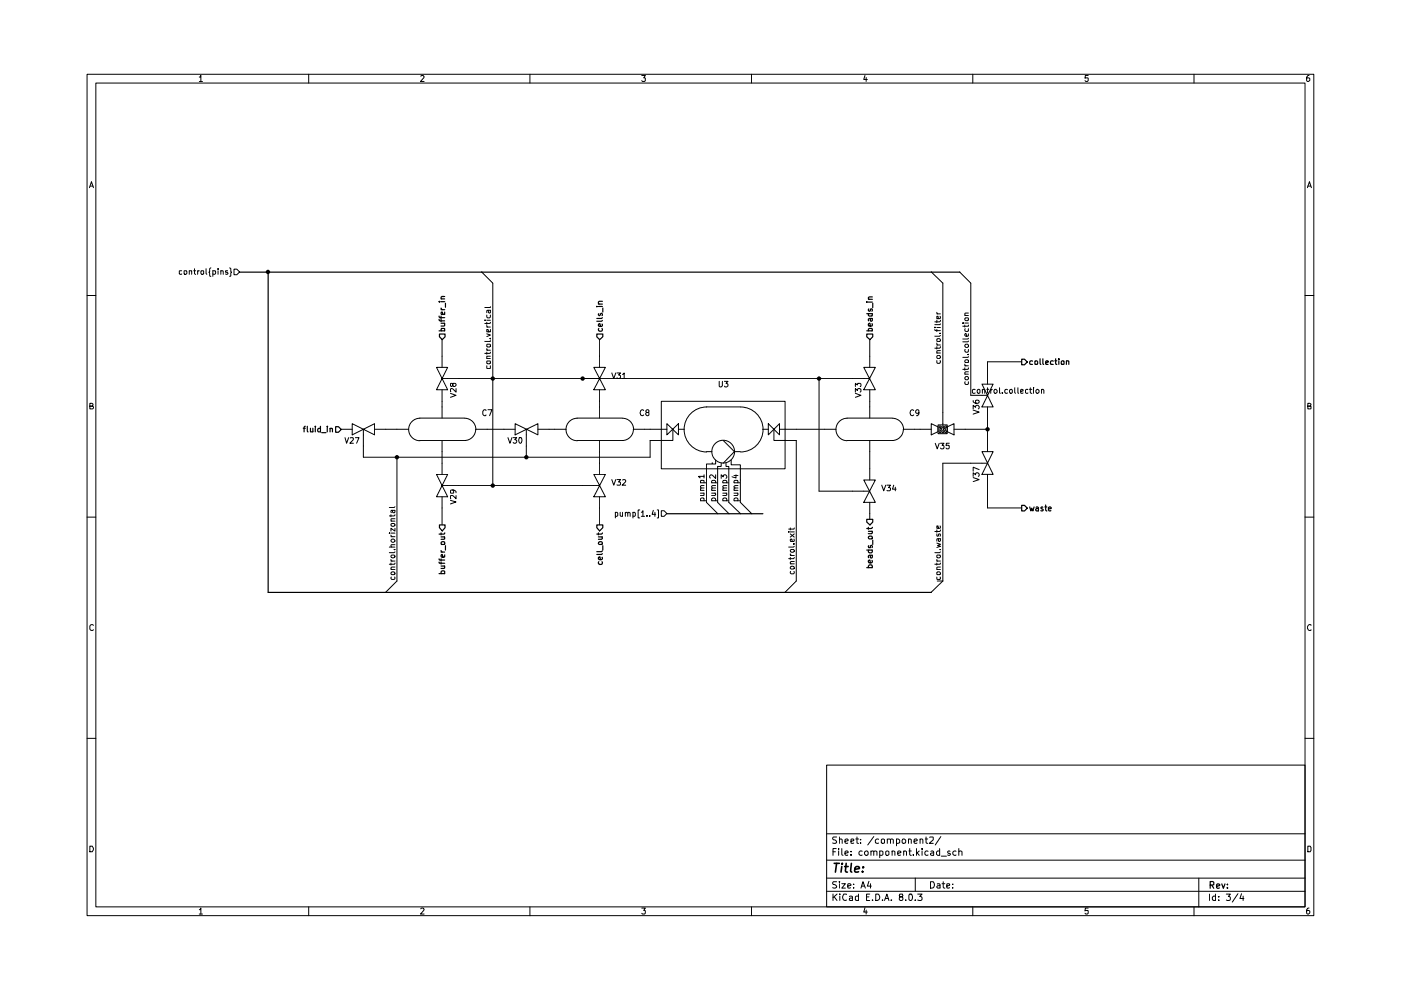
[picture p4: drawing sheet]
<svg xmlns="http://www.w3.org/2000/svg" width="297mm" height="210mm" viewBox="0 0 297 210" stroke-linecap="round" stroke-linejoin="round" font-family="sans-serif">
<g fill="none" stroke="#000" stroke-width=".21">
<path d="M18.5 15.7h260.1v178.4h-260.1zM20.3 17.6h256.4v174.7h-256.4zM42.2 16.3h.2l.2-.3v1.3M42.2 17.3h.7M65.4 15.7v1.9M89.2 16.2l.5-.2 .2 .3-.7 1h.7M112.4 15.7v1.9M136.1 16h.7l-.3 .5 .3 .1v.5l-.1 .2h-.5l-.1-.2M159.3 15.7v1.9M183.4 16l-.3 .8h.8M183.6 16.4v.9M206.2 15.7v1.9"/>
<path d="M230.7 16h-.6l-.1 .6 .6-.1 .1 .6-.2 .2h-.3l-.2-.2M253.2 15.7v1.9M277.5 16l-.3 .1-.2 .2v.8l.5 .2 .2-.3v-.3l-.2-.2h-.4l-.1 .2M19 39.8l.4-1.3 .4 1.3M19.1 39.5h.6M277.2 39.8l.4-1.3 .4 1.3M277.3 39.5h.6M18.5 62.7h1.8M276.7 62.7h1.9M19 86.1l.6-.1v-.4l-.6-.1v1.2h.6l.2-.4-.3-.2M137.8 91h3.6M140.2 85.1h26.3v14.3h-26.3z"/>
<path d="M141.4 89.8l2.4 2.4v-2.4l-2.4 2.4zM142.7 91v2.4h-4.9M143.8 91h1.2M149.8 95.8h1.2M151 98.2h.1M151.7 97.5v.9h-1.9v3.4M152.9 98.2v.7h-.8v2.9M153.3 93.4l2.4 2.4M153.9 98.2v.7h.6v2.9M155 97.5v1.1h2v3.2M155.7 95.8h1.3M155.7 95.8l-2.4 2.4"/>
<path d="M157 86.3h-7.2a4.8 4.8 0 0 0-4.8 4.8 4.8 4.8 0 0 0 4.8 4.7M157 86.3a4.8 4.8 0 0 1 4.8 4.8 4.8 4.8 0 0 1-4.8 4.7M161.7 91h1.2M162.9 89.8l2.4 2.4v-2.4l-2.4 2.4zM164.1 91v2.4h4.7M165.3 91h3.5M277.3 86.1h.4l.3-.2-.1-.3-.6-.1v1.2h.6l.1-.5-.3-.1M18.5 109.6h1.8M82.5 113h.1M82.5 116h1.2M82.9 118.6l.2 .4M82.9 117.9l.2-.2h.5l.1 .3-.2 .3h-.4z"/>
<path d="M82.9 114.6l.2-.3h.4l.2 .4-.2 .3h-.4zM82.9 113.5l.2 .3M82.9 111.2l.2-.2h.5l.1 .3-.2 .3h-.4zM82.9 109.1v.5M82.9 119.4v.4M82.9 119h.8M82.9 113.8h.8M82.9 113h.8M82.9 110.5h.8M83.2 108.2l.1 .5h.4v-.5M83.6 116.5h.1M83.7 119.4v.2h-1.2"/>
<path d="M83.7 117l-.1 .2h-1.1M83.7 115.5h-.7l-.1 .3 .2 .2M83.7 112v.6l-.8-.6v.6M83.7 110h-.7l-.1 .3 .2 .2M83.7 109.1l-.1 .3h-1.1M83.7 108.2h-.7v.5M83.7 107.4l-.1 .2h-1.1M276.7 109.6h1.9M19.8 132.6l-.3-.2-.5 .4v.5l.2 .3 .4 .1 .2-.2M82.9 120.7h.8M83 122.3l-.1 .4 .2 .2h.5l.1-.2v-.4M83 121.3l.5-.1 .2 .5-.1 .1h-.5l-.2-.1z"/>
<path d="M83.7 120.2h-.6l-.2 .2 .2 .3M278 132.6l-.2-.2a.64 .64 0 0 0-.6 .7 .64 .64 0 0 0 .6 .6l.2-.2M18.5 156.5h1.8M276.7 156.5h1.9M19 179.4h.6l.1 .3 .1 .4-.2 .5h-.6zM175.3 162.2h101.4v30.1h-101.4zM175.3 176.8h101.4M177.3 179.9h-.7v1.5M177.4 177.5h-.7l-.2 .2 .2 .4h.4l.3 .3-.1 .3h-.8M177.8 179.9v.2M178 178.1l.1-.2 .5 .2v.7M178 177.5v1.3"/>
<path d="M178.5 179.9v1.3l.2 .2M179.2 178.4l.6-.2-.1-.3-.5 .2v.5l.2 .2 .3-.1M180.4 178.4l.6-.2v-.2h-.6v.7h.6M181.4 177.9h.6M181.7 177.5v1.2l.3 .1M182.5 178.7v.1M182.5 178v.1M185.3 177.4l-1.3 1.8M186.3 178a.45 .45 0 0 0-.7 .1l.1 .6h.6M186.9 178.1l.2-.2 .4 .2v.6h-.6zM188.1 178.1l.3-.2 .4 .2v.7M188.1 177.9v.9"/>
<path d="M188.8 178.1l.2-.2 .4 .2v.7M190.1 178a.45 .45 0 0 1 .7 .1l-.1 .6h-.6M190.1 177.9v1.4M191.3 178a.45 .45 0 0 1 .7 .1v.5l-.1 .1a.36 .36 0 0 1-.6-.1zM192.6 178.1l.2-.2 .4 .2v.7M192.6 177.9v.9M192.9 179.9v1.3l.3 .2M193.8 178.4l.7-.2-.2-.3h-.3l-.2 .2v.5l.2 .2 .4-.1M194.3 179.9v1.5M195.1 178.1l.1-.2 .5 .2v.7M195.1 177.9v.9M195.5 179.9v.2"/>
<path d="M196.2 177.9h.5M196.3 177.5v1.1l.4 .2M197.1 177.5h.7l.1 .6-.9 .7h.9M199.2 179.9v1.5M199.5 177.4l-1.2 1.8M203.3 179.9v1.5M277.3 179.4h.5l.2 .3v.6l-.2 .3h-.5zM42.2 192.9h.2l.2-.4v1.3M42.2 193.8h.7M65.4 192.3v1.8M89.2 192.7l.5-.2 .2 .4-.7 .9h.7M112.4 192.3v1.8"/>
<path d="M136.1 192.5h.7l-.3 .5 .3 .1v.5l-.1 .2h-.5l-.1-.2M159.3 192.3v1.8M175.3 189h101.4M175.3 186.2h101.4M175.3 182.4h101.4M176.6 189.6v1.3M176.6 180.6h.5M176.9 190.2l.6 .7M177.4 186.9h-.7l-.2 .3 .2 .3 .4 .1 .3 .3-.1 .3h-.8M177.5 189.6l-.9 .7M177.8 180.4v1M178 186.9v.1"/>
<path d="M178 187.4v.9M178.1 189.6v.1M178.1 190v.9M178.5 187.4h.7l-.7 .9h.7M179.2 180.9l.6-.1-.1-.4-.5 .2v.6l.2 .2 .3-.1M179.5 189.7l-.6-.1a.7 .7 0 0 0-.3 .8 .7 .7 0 0 0 .8 .4h.1M179.7 187.9l.7-.2-.1-.2h-.6v.7h.6M180.1 190.1l.4-.1 .3 .2v.7M180.4 181.2v.2M180.4 180.5v.1M180.8 190.3l-.7 .2v.3h.7M181 188.2v.1"/>
<path d="M181 187.5h.1M182 190.1l-.4-.1-.2 .2v.6h.6M182 189.6v1.3M182.5 188.3l.5-1.4 .5 1.4M182.7 187.9h.6M182.8 180.5l-.4-.1-.3 .3v.4l.3 .3 .4-.1M183.3 180.7a.45 .45 0 0 1 .7-.2v.8a.45 .45 0 0 1-.7-.2zM183.4 192.4l-.3 1h.8M183.6 193v.8M183.7 190.2h.5M184.2 186.9l-.3 1h.8M184.4 189.6h-.7v1.3h.7"/>
<path d="M184.6 187.4v.9M184.7 180.6l.2-.2 .4 .1v.9M184.7 180.4v1M185 190.8v.1M185.3 180.6l.2-.2 .4 .2v.8M185.7 189.6h.5a.74 .74 0 0 1 .3 .9 .74 .74 0 0 1-.8 .4zM186.5 180.5l.4-.1 .3 .2-.1 .7h-.6M186.5 180.4v1.5M187.1 190.8v.1M187.5 190.9l.5-1.3 .5 1.3M187.7 190.5h.7M187.8 180.6l.2-.2 .5 .2-.1 .7-.4 .1-.2-.2z"/>
<path d="M189 190.8v.1M189.1 180.6l.2-.2 .4 .2v.8M189.1 180.4v1M190.3 180.9l.7-.1-.1-.3-.4-.1-.2 .2v.6l.2 .2 .4-.1M190.9 190.2l-.2-.3 .1-.3h.5v.5l-.5 .1-.1 .2v.3l.2 .2 .4-.1 .1-.1-.1-.5h-.1M191.6 180.6l.2-.2 .4 .2v.8M191.6 180.4v1M192 190.8v.1M192.7 180.4h.5M192.8 189.7l.5-.1a.84 .84 0 0 1-.3 1.3l-.3-.2zM193.6 181.2v.2M194.1 190.8v.1"/>
<path d="M194.1 186.2v2.8M194.5 180.8l.4 .6M194.6 189.6h.9l-.5 .5 .4 .1v.6h-.8M194.9 180.4l-.6 .5M195.5 180.4v1M196.8 180.5l-.5-.1-.2 .3v.4l.2 .3 .5-.1M197.3 186.9h.6a.77 .77 0 0 1 .2 .9 .77 .77 0 0 1-.8 .5zM197.4 180.5l.4-.1 .2 .2v.8M198 180.8l-.7 .2 .2 .4 .5-.1M198.7 187.5l.4-.1 .2 .1v.8M199.2 180.5l-.4-.1-.3 .3v.4l.3 .3 .4-.1M199.3 187.7l-.7 .3 .2 .3 .5-.1"/>
<path d="M199.6 181.5h1.1M199.7 187.4h.6M200 186.9v1.2l.3 .2M200.7 187.9l.6-.2v-.2h-.6v.7h.6M201.4 180.5l-.3-.1-.2 .3 .2 .2h.3l.1 .3-.2 .2-.4-.1M202 188.2v.1M202 187.5h.1M202.7 180.5a.45 .45 0 0 0-.7 .2v.4a.45 .45 0 0 0 .7 .2M203.3 180.6l.2-.2 .5 .2v.8M206.2 192.3v1.8M230.7 192.5h-.6l-.1 .6 .6-.1 .1 .6-.2 .2h-.3l-.2-.2M253.2 192.3v1.8"/>
<path d="M254.2 186.2v6.1M256.5 189.6v1.3M257.7 190.1l-.4-.1-.3 .2 .1 .6h.6M257.7 189.6v1.3M258.4 190.8v.1M258.4 190.1v.1M260 189.6h.9l-.5 .5 .5 .2-.1 .5h-.8M262.5 189.5l-1.2 1.8M263.2 189.5l-.3 1h.8M263.6 190v.9M277.5 192.5l-.3 .1-.2 .3v.7l.5 .2 .2-.3v-.3l-.2-.2h-.4l-.1 .2"/>
<circle cx="153.3" cy="95.8" r="2.41"/>
</g>
<path d="M256.6 187.7l.7-.1v-.5l-.2-.2h-.5v1.4M256.9 187.7l.4 .6M257.9 187.9l.7-.2-.1-.2-.4-.1-.2 .2v.6l.2 .1h.4M259 187.4l.4 .9 .3-.9M260.2 188.2v.1M260.2 187.5v.1" fill="none" stroke="#000" stroke-width=".25"/>
<path d="M176.9 183h1.1M177.4 183l-.3 1.9M178.5 183.7l-.2 1.2M178.6 183v.2M179.1 183.7h.7M179.4 183l-.2 1.7 .5 .2M180.5 183l-.2 1.7 .3 .2M181.3 184.3l.9-.2-.1-.3a.6 .6 0 0 0-.8 .2v.8h.7M182.9 184.7v.2M183 183.8l.1 .1-.1 .1v-.2v.2" fill="none" stroke="#000" stroke-width=".34"/>
<path d="M93.2 111.3h1.2v.6l-.6 .7-.6-.7z" fill="#fff"/>
<g fill="none" stroke="#000" stroke-width=".25">
<path d="M93.1 119.2l.1 .2h1.1M93.1 118.5l.1 .2h1.1M93.2 111.3h1.2v.6l-.6 .7-.6-.7zM93.5 116.7l.3 .4M93.5 113v.4M93.5 118.5v.4M93.5 119.2v.4M93.5 117.1h.8M93.5 113.8h.8M93.6 114.9h.7v.5h-.7zM94.2 113.8l.1 .5h-.8M94.3 117.6v.5l-.2 .1h-.4l-.2-.5 .3-.1 .1 .6"/>
<path d="M94.3 113l-.2 .2h-1M94.4 115.7v.9M93.1 121.6h1.2v-.5l-.5-.1a.36 .36 0 0 0-.2 .6M93.5 120h.8M94.2 120l.1 .4-.8 .1"/>
</g>
<g fill="none" stroke="#000" stroke-width=".21">
<path d="M125.9 77.9l2.5 4.7h-2.5l2.5-4.7zM127.1 75.5v2.4M106.8 91h2.4M109.2 89.8v2.4l4.8-2.4v2.4zM111.6 91v3.6M114 91h2.4M117.6 91h2.4M122.3 88.6h9.6M122.4 88.7a2.38 2.38 0 0 0-2.4 2.4 2.38 2.38 0 0 0 2.4 2.3M123.5 80.3h3.6M127.1 82.6v2.5M127.1 86.3v2.3"/>
<path d="M127.1 93.4v2.4M127.1 98.2v2.4M132 88.7a2.38 2.38 0 0 1 2.3 2.4M134.3 91h2.4M134.3 91a2.39 2.39 0 0 1-2.4 2.4h-9.6M123.5 103h3.6M125.9 100.6l2.5 4.7h-2.5l2.5-4.7zM127.1 105.3v2.4M198.6 118.6v.3l.2 .1M198.6 117.8l.7-.1 .1 .3-.3 .3h-.3l-.2-.1zM198.6 115.1l.8 .3-.6 .3 .6 .1-.8 .3M198.6 113.2v.4l.2 .1 .2-.1 .1-.4h.2v.5"/>
<path d="M198.6 112.4v.5M198.6 119.4v.4M198.6 119h.8M198.9 114.2l.1 .5 .1 .1 .3-.2-.1-.4M199.3 116.5h.1M199.3 111.5v.5h-.7v-.5h.3l.1 .5M199.4 119.4l-.1 .2h-1.1M199.4 117l-.2 .2h-1M199.4 114.2l-.8 .1v.4M199.4 112.4l-.2 .3h-1M198.6 122.3l.1 .6h.6v-.6M198.6 121.3h.7v.5h-.6z"/>
<path d="M198.6 120.7h.8M199.4 120.2l-.8 .1 .1 .4"/>
</g>
<path d="M216.6 107.1h.6l.6 .6-.6 .6h-.6z" fill="#fff"/>
<path d="M216.6 107.1h.6l.6 .6-.6 .6h-.6zM218.3 107.5l.3 .8 .1-.6 .3 .6 .2-.8M219.7 107.6l.3-.1 .2 .2v.6M220.2 107.8h-.4l-.2 .2 .2 .3 .4-.1M221.1 107.6l-.2-.1-.2 .2 .5 .5-.2 .1-.3-.1M221.5 107.5h.5M221.7 107.1v1.1l.3 .1M222.3 107.9l.6-.1-.2-.3-.4 .2v.5l.2 .1 .3-.1" fill="none" stroke="#000" stroke-width=".25"/>
<g fill="none" stroke="#000" stroke-width=".21">
<path d="M167.2 112.8h.1M167.6 117.4l.2 .4M167.6 119.5h.8M167.6 111.9v.5M167.6 118.2v.4M167.6 117.8h.8M167.6 113.2l.8 .7M167.6 112.8h.8M167.7 116.5h.5l.2 .2-.1 .3h-.7v-.3zM168.2 115.3h.2M168.3 114.3v.5h-.7v-.5h.3l.1 .5M168.4 119h-.7l-.1 .2 .1 .3"/>
<path d="M168.4 118.2l-.2 .2h-1M168.4 115.8l-.2 .2h-1M168.4 111.9l-.1 .3h-1.1M168.4 113.2l-.8 .7M167.6 121.2v.3l.1 .2h.5l.2-.2-.1-.3M167.6 120.1h.5l.3 .4-.2 .1h-.5l-.1-.1z"/>
</g>
<path d="M183.8 110.1h1.2v.6l-.6 .6-.6-.6z" fill="#fff"/>
<g fill="none" stroke="#000" stroke-width=".25">
<path d="M183.8 110.1h1.2v.6l-.6 .6-.6-.6zM183.8 116.6h1.2M184.1 112.6h.9M184.1 111.8v.4M184.2 116.6v.5l.5 .1a.36 .36 0 0 0 .2-.6M184.2 115.7v.4h.3v-.3l.3-.2 .2 .2-.1 .3M184.2 113.7h.7v.6h-.6l-.2-.2zM184.4 117.7l.1 .5 .2 .1 .3-.1-.1-.5M184.9 118.8l.1 .4-.2 .1h-.5l-.2-.4 .3-.2 .1 .6M184.9 112.6l.1 .4-.2 .2h-.7M185 117.7h-.7l-.2 .2 .1 .3M185 111.8l-.2 .3h-1"/>
<path d="M185 114.5v.9M183.8 120.4h1.2M184.2 120.4l-.1-.4 .3-.2h.5v.6"/>
</g>
<g fill="none" stroke="#000" stroke-width=".21">
<path d="M183.1 77.9l2.5 4.7h-2.5l2.5-4.7zM184.4 75.5v2.4M198.2 69.8l.2 .3h1M198.2 69.4h.1M198.6 76.5v.4l.2 .1h.5v-.5M198.6 75.5l.2-.1h.3l.3 .4-.3 .2h-.3l-.2-.1zM198.6 72.7l.2 .5M198.6 71.9h.7v.5h-.6zM198.6 66.2l.2 .3M198.6 74.8h.8M198.6 67.9v.5M198.6 69.8v.5"/>
<path d="M198.6 73.5v.5M198.6 73.2h.8M198.6 69.4h.8M198.6 66.5h.8M199.3 70.7h.1M199.3 67.1v.5h-.7v-.5h.3l.1 .5M199.4 74.3l-.8 .1 .1 .4M199.4 73.5l-.2 .3h-1M199.4 71.1l-.2 .2h-1M199.4 68.7l-.1 .1h-1.1M199.4 67.9l-.2 .3h-1M204.1 68.5h.2"/>
<path d="M204.6 77.2v.4h.2M204.6 79.3h.7M204.6 68.9v.4M204.6 78v.5M204.6 77.6h.7M204.6 68.5h.7M204.6 66.9h.7M204.6 79.9l.5-.1 .2 .2v.3l-.2 .2-.5-.1zM204.6 76.4h.7v.4l-.7 .1zM204.6 74.1v.3l.2 .3h.3l.2-.2v-.4M204.6 73.1l.5-.1 .2 .2v.3l-.2 .2-.5-.1zM204.6 69.7a.36 .36 0 0 0 .2 .6l.5-.1v-.5"/>
<path d="M204.6 67.4h.6l.1 .5h-.7zM205.2 75.2h.1M205.3 78.8h-.6l-.1 .2v.3M205.3 78v.2l-.2 .1h-1M205.3 75.6l-.2 .2h-1M205.3 72.3l-.2 .2h-1M205.3 71.7l-.2 .2h-1M205.3 70.8v.4l-.2 .1h-.4l-.1-.4 .2-.2 .2 .6M205.3 68.9v.3h-1.2M205.3 66.4h-.7v.5M174.8 91h2.4M179.6 88.6h9.5"/>
<path d="M179.6 88.7a2.38 2.38 0 0 0-2.4 2.4 2.38 2.38 0 0 0 2.4 2.3M180.8 80.3h3.6M184.4 82.6v2.5M184.4 86.3v2.3M184.4 93.4v2.4M184.4 99.4v2.4M189.2 88.7a2.38 2.38 0 0 1 2.4 2.4M193.9 91h-2.4a2.39 2.39 0 0 1-2.4 2.4h-9.5M195.1 91h2.3M197.4 89.8l1.5 .7v1l-1.5 .7zM198.9 90.1h1.9v1.8h-1.9zM199.2 91.3l.3 .2-.1 .2-.3-.2z"/>
<path d="M199.2 90.3l.3 .2-.1 .2-.3-.2zM199.4 90.8l.3 .2-.1 .2-.3-.2zM199.8 91.3l.3 .2-.1 .2-.3-.2zM199.8 90.3l.3 .2-.1 .2-.3-.2zM199.9 87.5v2.6M200.1 90.8l.3 .2-.1 .2-.3-.2zM200.4 91.3l.3 .2-.1 .2-.3-.2zM200.4 90.3l.3 .2-.1 .2-.3-.2zM200.8 90.5l1.5-.7v2.4l-1.5-.7zM202.3 91h2.3M204.6 80.9v.4l.2 .2h.3l.2-.1v-.5M205.8 98.2h3.6"/>
<path d="M206.8 82.6l-.5-.1-.1 .2v.5l.1 .2 .5-.1M207.3 82.6l.3-.1 .2 .2v.5l-.2 .2-.4-.3zM208.2 95.8l2.4 4.8h-2.4l2.4-4.8zM208.3 82.7l.1-.2 .4 .1v.8M208.3 82.5v.9M209.2 82.5h.4M209.4 82.2v1l.2 .2M209.4 93.4v2.4M210.1 82.5v.9M210.4 82.5l-.3 .3M210.8 82.6l.4-.1 .2 .3v.3l-.2 .3-.5-.3zM211.9 82.2v1.1l.2 .1"/>
<path d="M212.5 83.2v.2M213.6 82.6l-.3-.1-.3 .3 .1 .5h.5M214.1 82.6l.4-.1 .1 .2v.5l-.1 .2-.5-.3zM215.1 82.2v1l.2 .2M215.8 82.2v1.1l.2 .1M216.4 83l.5-.1v-.3h-.5v.7h.5M217.9 82.6l-.3-.1-.2 .2v.5l.2 .2 .3-.1M218.3 82.5h.5M218.4 82.2v1l.4 .2M219.1 82.2v.1M219.1 82.5v.9M219.6 82.8l.4-.3 .3 .3v.3l-.4 .3-.3-.3z"/>
<path d="M220.8 82.7l.2-.2 .3 .2v.7M220.8 82.5v.9M180.8 104.1h3.6M183.1 101.8l2.5 4.7h-2.5l2.5-4.7zM184.4 106.5v2.4M209.4 100.6v2.4"/>
</g>
<path d="M216.6 76.2h.6l.6 .6-.6 .5h-.6z" fill="#fff"/>
<g fill="none" stroke="#000" stroke-width=".25">
<path d="M216.6 76.2h.6l.6 .6-.6 .5h-.6zM218.9 76.6l-.3-.1-.3 .3v.3l.2 .2h.4M219.4 76.6h.5v.7l-.5-.1zM220.5 76.1v1l.2 .2M221.1 76.1v1l.2 .2M221.7 76.9l.6-.1-.2-.3-.4 .2v.4l.1 .2h.4M223.3 76.6l-.3-.1-.3 .3 .1 .5h.5M223.6 76.5h.5M223.8 76.1v1l.3 .2M224.5 76.1v.1M224.5 76.5v.8M225.1 76.6h.5l-.1 .7h-.4z"/>
<path d="M226.1 76.6h.5v.7M226.1 76.5v.8"/>
</g>
<g fill="none" stroke="#000" stroke-width=".21">
<path d="M102.8 67.9h.1M103.2 77.6l.1 .5h.6l.1-.5M103.2 76.6l.7-.1 .1 .5h-.8zM103.2 73.9v.3l.2 .1M103.2 73.1l.7-.1 .1 .5h-.8zM103.2 70.8l.8 .2-.8 .4M103.2 69l.2 .3M103.2 66.8v.4l.2 .2h.4l.2-.2v-.4M103.2 76h.8M103.2 68.3v.4M103.2 74.7v.4M103.2 74.3h.8"/>
<path d="M103.2 69.3h.8M103.2 67.9h.8M103.5 65.8v.4l.2 .2 .3-.1v-.5l-.8 .1v.4M103.9 71.8h.1M104 75.5h-.8l.1 .5M104 74.7l-.2 .2h-1M104 72.2v.2h-1.2M104 69.8v.6h-.8v-.6h.3l.1 .6M104 68.3l-.2 .3h-1M104 65v.2h-1.2M209.4 79.1v2.3M205.8 83.8h3.6"/>
<path d="M208.2 81.4l2.4 4.9h-2.4l2.4-4.9zM209.4 86.3v2.3"/>
</g>
<path d="M126.5 70.8h1.3v.6l-.7 .6-.6-.6z" fill="#fff"/>
<path d="M126.5 70.8h1.3v.6l-.7 .6-.6-.6zM126.5 65h.1M126.9 65h.8M126.9 64.5h.8M127 69.6v.5l.5 .1a.36 .36 0 0 0 .1-.6M127 66.5l-.1 .3 .2 .1 .5-.5 .1 .2-.1 .3M127.6 68.7l.1 .3-.1 .2h-.6l-.1-.4 .3-.2 .1 .6M127.7 67.9l-.1 .2h-1.1M127.7 67.4l-.1 .1h-1.1M127.7 63.9h-.7l-.1 .2 .1 .4M127.8 65.3v.9" fill="none" stroke="#000" stroke-width=".25"/>
<g fill="none" stroke="#000" stroke-width=".21">
<path d="M148.5 106.2h1.2M148.5 104.6h.8M148.5 104h.8M148.5 102.4h1.2M148.6 106.2a.36 .36 0 0 1 .2-.6l.5 .1v.5M148.6 102.4v-.5h.6l.1 .5M149.2 104.6l.1 .4-.8 .1M149.3 103.5h-.6l-.2 .1 .1 .4M149.3 103h-.6l-.2 .1 .2 .4M149.3 101h-1.2l.3 .3M149.3 100.7v.6M150.9 106.2h1.2"/>
<path d="M150.9 104.6h.8M150.9 104h.8M150.9 102.4h1.2M151 106.2l-.1-.4 .2-.2 .5 .1v.5M151 102.4l-.1-.4 .1-.1h.6l.1 .1-.1 .4M151.6 104.6l.1 .1-.1 .4h-.7M151.7 103.5h-.7l-.1 .1 .1 .4M151.7 103h-.7l-.1 .1 .1 .4M151.7 100.7v.7l-.9-.7-.3 .2 .1 .4M152.9 101.4v-.7l.4 .4 .1-.3 .4-.1 .3 .2v.4l-.2 .1M153.2 106.2h1.2M153.2 104.6h.9"/>
<path d="M153.2 104h.9M153.2 102.4h1.2M153.3 106.2l-.1-.4 .3-.2 .5 .1v.5M153.3 102.4l-.1-.4 .2-.1h.5l.2 .1-.1 .4M153.9 104.6l.2 .1-.2 .4h-.7M154.1 103.5h-.7l-.2 .1 .2 .4M154.1 103h-.7l-.2 .1 .2 .4M155.6 106.2h1.3M155.6 104.6h.9M155.6 104h.9M155.6 102.4h1.3M155.6 100.8h.9"/>
<path d="M155.7 106.2v-.5l.5-.1a.36 .36 0 0 1 .2 .6M155.7 102.4l-.1-.4 .2-.1h.6v.5M156 100.7v.6l-.8-.2M156.4 104.6l.1 .3-.2 .2h-.7M156.5 103.5h-.8l-.1 .3 .2 .2M156.5 103h-.8l-.1 .3 .3 .2"/>
</g>
<path d="M140.2 108.3h.6l.6 .6-.6 .6h-.6z" fill="#fff"/>
<g fill="none" stroke="#000" stroke-width=".21">
<path d="M130.5 108.7l.3-.1 .2 .2v.5l-.2 .2-.3-.1M130.5 108.6v1.2M131.5 108.6v.7l.2 .2 .3-.2M132 108.6v.9M132.6 108.8l.2-.2 .3 .2v.7M132.6 108.6v.9M133.1 108.8l.2-.2 .3 .2v.7M134.2 108.7l.3-.1 .2 .2v.5l-.2 .2-.3-.1M134.2 108.6v1.2M135.6 108.1h-.3v1.7h.3M136 108.6l.3-.3v1.2M136 109.5h.7"/>
<path d="M137.2 109.3v.2M137.8 109.3v.2M138.5 108.2l-.2 .9h.7M138.9 108.6v.9M139.4 108.1h.2v1.7h-.2M140.2 108.3h.6l.6 .6-.6 .6h-.6z"/>
</g>
<path d="M126.5 111.3h1.3v.6l-.7 .7-.6-.7z" fill="#fff"/>
<path d="M126.5 111.3h1.3v.6l-.7 .7-.6-.7zM126.9 113.8h.8M126.9 113v.4M127 119.1v.5l.5 .1a.36 .36 0 0 0 .1-.6M127 114.9h.6v.5h-.6l-.1-.1zM127.6 118.2l.1 .3-.1 .2h-.6l-.1-.5 .3-.1 .1 .6M127.6 113.8l.1 .4-.1 .1h-.7M127.7 117.4l-.1 .2h-1.1M127.7 116.8l-.1 .2h-1.1M127.7 113l-.1 .2h-1.1M127.8 115.7v.9" fill="none" stroke="#000" stroke-width=".25"/>
<path d="M183.8 70.8h1.2v.6l-.6 .6-.6-.6z" fill="#fff"/>
<g fill="none" stroke="#000" stroke-width=".25">
<path d="M183.8 70.8h1.2v.6l-.6 .6-.6-.6zM183.8 64.1h.1M183.8 70.1h1.2M183.8 66.5h1.2M184.1 64.1h.9M184.1 63.5h.9M184.2 70.1l-.1-.3 .2-.2h.6v.5M184.2 66.5l-.1 .3 .2 .2h.6v-.5M184.2 65.5l-.1 .3 .2 .2 .2-.1 .1-.4h.3v.5M184.4 67.5l.1 .5 .2 .1 .3-.2-.1-.4M184.9 68.6v.5h-.7l-.1-.4 .3-.2 .1 .6M185 67.5h-.7l-.2 .2 .1 .3"/>
<path d="M185 62.9h-.7l-.2 .2 .2 .4M185 64.3v.9"/>
</g>
<path d="M93.7 98.2v2.4M92.5 100.6h2.4l-2.4 4.7h2.4zM93.7 103h3.6M93.7 105.3v2.4" fill="none" stroke="#000" stroke-width=".21"/>
<path d="M49.6 57.1h.6l.6 .6-.6 .6h-.6z" fill="#fff"/>
<g fill="none" stroke="#000" stroke-width=".21">
<path d="M38.5 57.4l-.5 .1v.6h.5M39 57.5l.5-.1v.7h-.5zM40.1 57.5l.5-.1v.8M40.1 57.4v.8M41.1 57.4h.4M41.2 57v1l.3 .2M41.9 57.4v.8M42.2 57.4h-.2l-.1 .2M42.7 57.4l.5 .1v.6h-.5zM43.7 57v1l.2 .2M44.7 56.8l-.3 .2v.6l-.1 .1 .1 .2v.5l.3 .2M45.1 58.1a.36 .36 0 0 0 .6-.2l-.1-.5h-.5v1.2"/>
<path d="M46.2 57v.1M46.2 57.4v.8M46.8 57.5l.4-.1 .1 .8M46.8 57.4v.8M48.3 57.4h-.5v.3h.4l.1 .3-.1 .2-.4-.1M48.7 56.8l.2 .2v.6l.2 .1-.2 .2v.5l-.2 .2M49.6 57.1h.6l.6 .6-.6 .6h-.6z"/>
</g>
<path d="M93.2 70.8h1.2v.6l-.6 .6-.6-.6z" fill="#fff"/>
<g fill="none" stroke="#000" stroke-width=".25">
<path d="M93.1 70.1h1.2v-.4l-.7-.1v.5M93.1 67.7l.2 .3h1M93.1 67l.2 .4h1M93.1 64h.2M93.2 70.8h1.2v.6l-.6 .6-.6-.6zM93.5 65.3l.3 .4M93.5 68.5h.8M93.5 67v.5M93.5 67.7v.5M93.5 65.7h.8M93.5 64h.8M93.5 63.4h.8"/>
<path d="M94.2 68.5l.1 .5-.8 .1M94.3 66.2v.5h-.7v-.5h.2l.1 .5M94.3 62.9h-.6l-.2 .1 .1 .4M94.4 64.3v.9"/>
</g>
<path d="M92.5 77.9h2.4l-2.4 4.7h2.4zM93.7 75.5v2.4M84.2 91h2.4M89 88.6h9.5M89 88.7a2.38 2.38 0 0 0-2.4 2.4 2.38 2.38 0 0 0 2.4 2.3M93.7 80.3h3.6M93.7 82.6v2.5M93.7 86.3v2.3M93.7 93.4v2.4M98.5 88.7a2.38 2.38 0 0 1 2.4 2.4M100.9 91a2.39 2.39 0 0 1-2.4 2.4h-9.5M100.9 91h2.4" fill="none" stroke="#000" stroke-width=".21"/>
<path d="M71.2 90.5h.6l.5 .6-.5 .6h-.6z" fill="#fff"/>
<g fill="none" stroke="#000" stroke-width=".25">
<path d="M50.8 57.7h152.7M56.9 57.7v67.9h140.6M64.3 90.8h.4M64.7 90.4l-.2 .2v1M65.2 90.4v1l.1 .2M65.8 90.8v.8l.5-.1M66.3 90.8v.8M66.8 90.4v.2M66.8 90.8v.8M67.9 90.4v1.2h-.4l-.1-.2v-.5h.5M68.2 91.7h.9M69.4 90.4v.2"/>
<path d="M69.4 90.8v.8M70 90.9h.5v.7M70 90.8v.8M71.2 90.5h.6l.5 .6-.5 .6h-.6zM141.4 108.9h20.4"/>
</g>
<g fill="none" stroke="#000" stroke-width=".21">
<path d="M102.1 57.7l2.4 2.3v43M197.4 57.7l2.5 2.3v27.5M203.5 57.7l2.3 2.3v23.8M93.7 72v3.5M127.1 72v3.5M129.7 79.1l.4 1.2 .5-1.2M130.8 79.1h.8l-.5 .4 .4 .1 .1 .4-.3 .3h-.3l-.2-.2M132 79.4l.3-.3v1.2M184.4 72v3.5M216.6 76.7h-7.2v2.4M72.3 91h2.4M73.2 92.8l.3 1.2 .4-1.2"/>
<path d="M74.3 92.9l.5-.1 .1 .3-.7 .9h.7M74.7 89.8v2.4l4.7-2.4v2.4zM75.4 92.8h.7l-.5 1.2M77 91v5.9h60.8v-3.5M79.4 91h4.8M84.2 96.9v26.3l-2.4 2.4M93.7 85.1v1.2M93.7 95.8v2.4M95.5 83.4l1.2 .4-1.2 .4M96 81.4l.1-.1h.4l.2 .1v.3l-.3 .3h-.2l-.4-.7-.3 .1v.4l.2 .2 .3-.3M96.7 82.4v.7l-.9-.7-.3 .1 .1 .6M97.3 80.3h83.5"/>
<path d="M103 87a.42 .42 0 0 0-.6 .2v.8l.3 .1 .3-.1M103.3 91h3.5M103.5 86.9h.8l-.5 1.2M107.7 92.8l.4 1.2 .4-1.2M108.8 92.8h.8l-.5 .4 .4 .1 .1 .4-.3 .3h-.3l-.2-.2M110.1 92.9l.1-.1a.59 .59 0 0 1 .5 .4 .59 .59 0 0 1-.1 .6l-.2 .2-.3-.2zM111.6 94.6v2.3M116.4 91h1.2M127.1 85.1v1.2M127.1 95.8v2.4M136.5 87h-.1a.61 .61 0 0 0-.7 .2 .61 .61 0 0 0 .1 .8l.3 .1 .4-.1M136.7 91h1.1"/>
<path d="M137.2 87.5l-.3-.4 .3-.2h.2l.2 .4-.7 .3v.3l.3 .2 .4-.1v-.5h-.2M152.5 80.9v1l.2 .1h.2l.3-.2v-.9M153.6 80.9h.7l-.4 .4 .4 .1v.4l-.2 .2h-.3l-.2-.1M168.8 91h6M168.8 93.4v29.8l-2.3 2.4M173.7 80.3v23.8h7.1M181.4 83.4l1.1 .4-1.1 .4M181.4 83.1v-.7l.4 .4 .1-.3h.6v.5l-.1 .1M181.4 82v-.7l.4 .3 .1-.3h.5l.1 .1v.4l-.1 .2M184.4 85.1v1.2M184.4 95.8v3.6M193.7 87h-.1a.61 .61 0 0 0-.6 .2 .61 .61 0 0 0 0 .8l.4 .1 .3-.1"/>
<path d="M193.9 91h1.2M194.8 87.5l-.1 .1h-.4l-.2-.1v-.4l.3-.2 .4 .1v.8l-.2 .3h-.3M198.3 94l.4 1.2 .4-1.2M199.4 94h.8l-.5 .4 .5 .3-.1 .4-.5 .1-.2-.2M201.3 94h-.6l-.1 .5h.7v.5l-.2 .2h-.4l-.1-.2M204.6 91h4.8M205.8 98.2h-5.9v25M206.3 87l1.3 .4-1.3 .4M206.3 86.7v-.8l.5 .5 .2-.5h.3l.3 .3v.3l-.2 .2M206.3 84.9v.3a.93 .93 0 0 0 1.2 .2v-.5l-.5-.1-.2 .1v.5l.2 .1M207.6 99.6l-1.3-.5v.8M209.4 88.6v4.8"/>
<path d="M93.7 107.7v3.6M95.5 106.1l1.2 .3-1.2 .4M96 103.9l.2 .2v.4l-.6 .1-.1-.5 .2-.2 .8 .2 .2 .4M96.7 105.1v.6l-.7-.6h-.4v.6M97.3 103h26.2M127.1 107.7v3.6M129.7 101.7l.4 1.2 .5-1.2M130.8 101.7h.8l-.5 .5 .5 .2v.3l-.2 .2-.6-.1M132 101.8l.4-.1 .3 .3-.8 .9h.8M149.8 101.8v4.7l2.3 2.4M152.1 101.8v4.7l2.4 2.4M154.5 101.8v4.7l2.5 2.4"/>
<path d="M157 101.8v4.7l2.3 2.4M184.4 108.9v1.2M186.9 102.9l.5 1.2 .4-1.2M188 102.9h.8l-.4 .5 .4 .1v.4l-.2 .2-.6-.1M189.5 102.9l-.3 .8h.8M189.8 103.3v.8M206.3 101.3l1.3 .4-1.3 .4M206.3 101v-.8l.5 .5 .2-.5h.3l.3 .3v.3l-.2 .2M209.4 103v4.7h7.2M198.7 123.2h1.2M199.9 123.2l-2.5 2.4"/>
</g>
<g fill="#000">
<circle cx="56.8" cy="57.7" r=".47"/>
<circle cx="84.2" cy="96.9" r=".47"/>
<circle cx="104.5" cy="80.3" r=".47"/>
<circle cx="111.6" cy="96.9" r=".47"/>
<circle cx="123.5" cy="80.3" r=".47"/>
<circle cx="173.7" cy="80.3" r=".47"/>
<circle cx="209.4" cy="91" r=".47"/>
<circle cx="104.5" cy="103" r=".47"/>
</g>
</svg>
